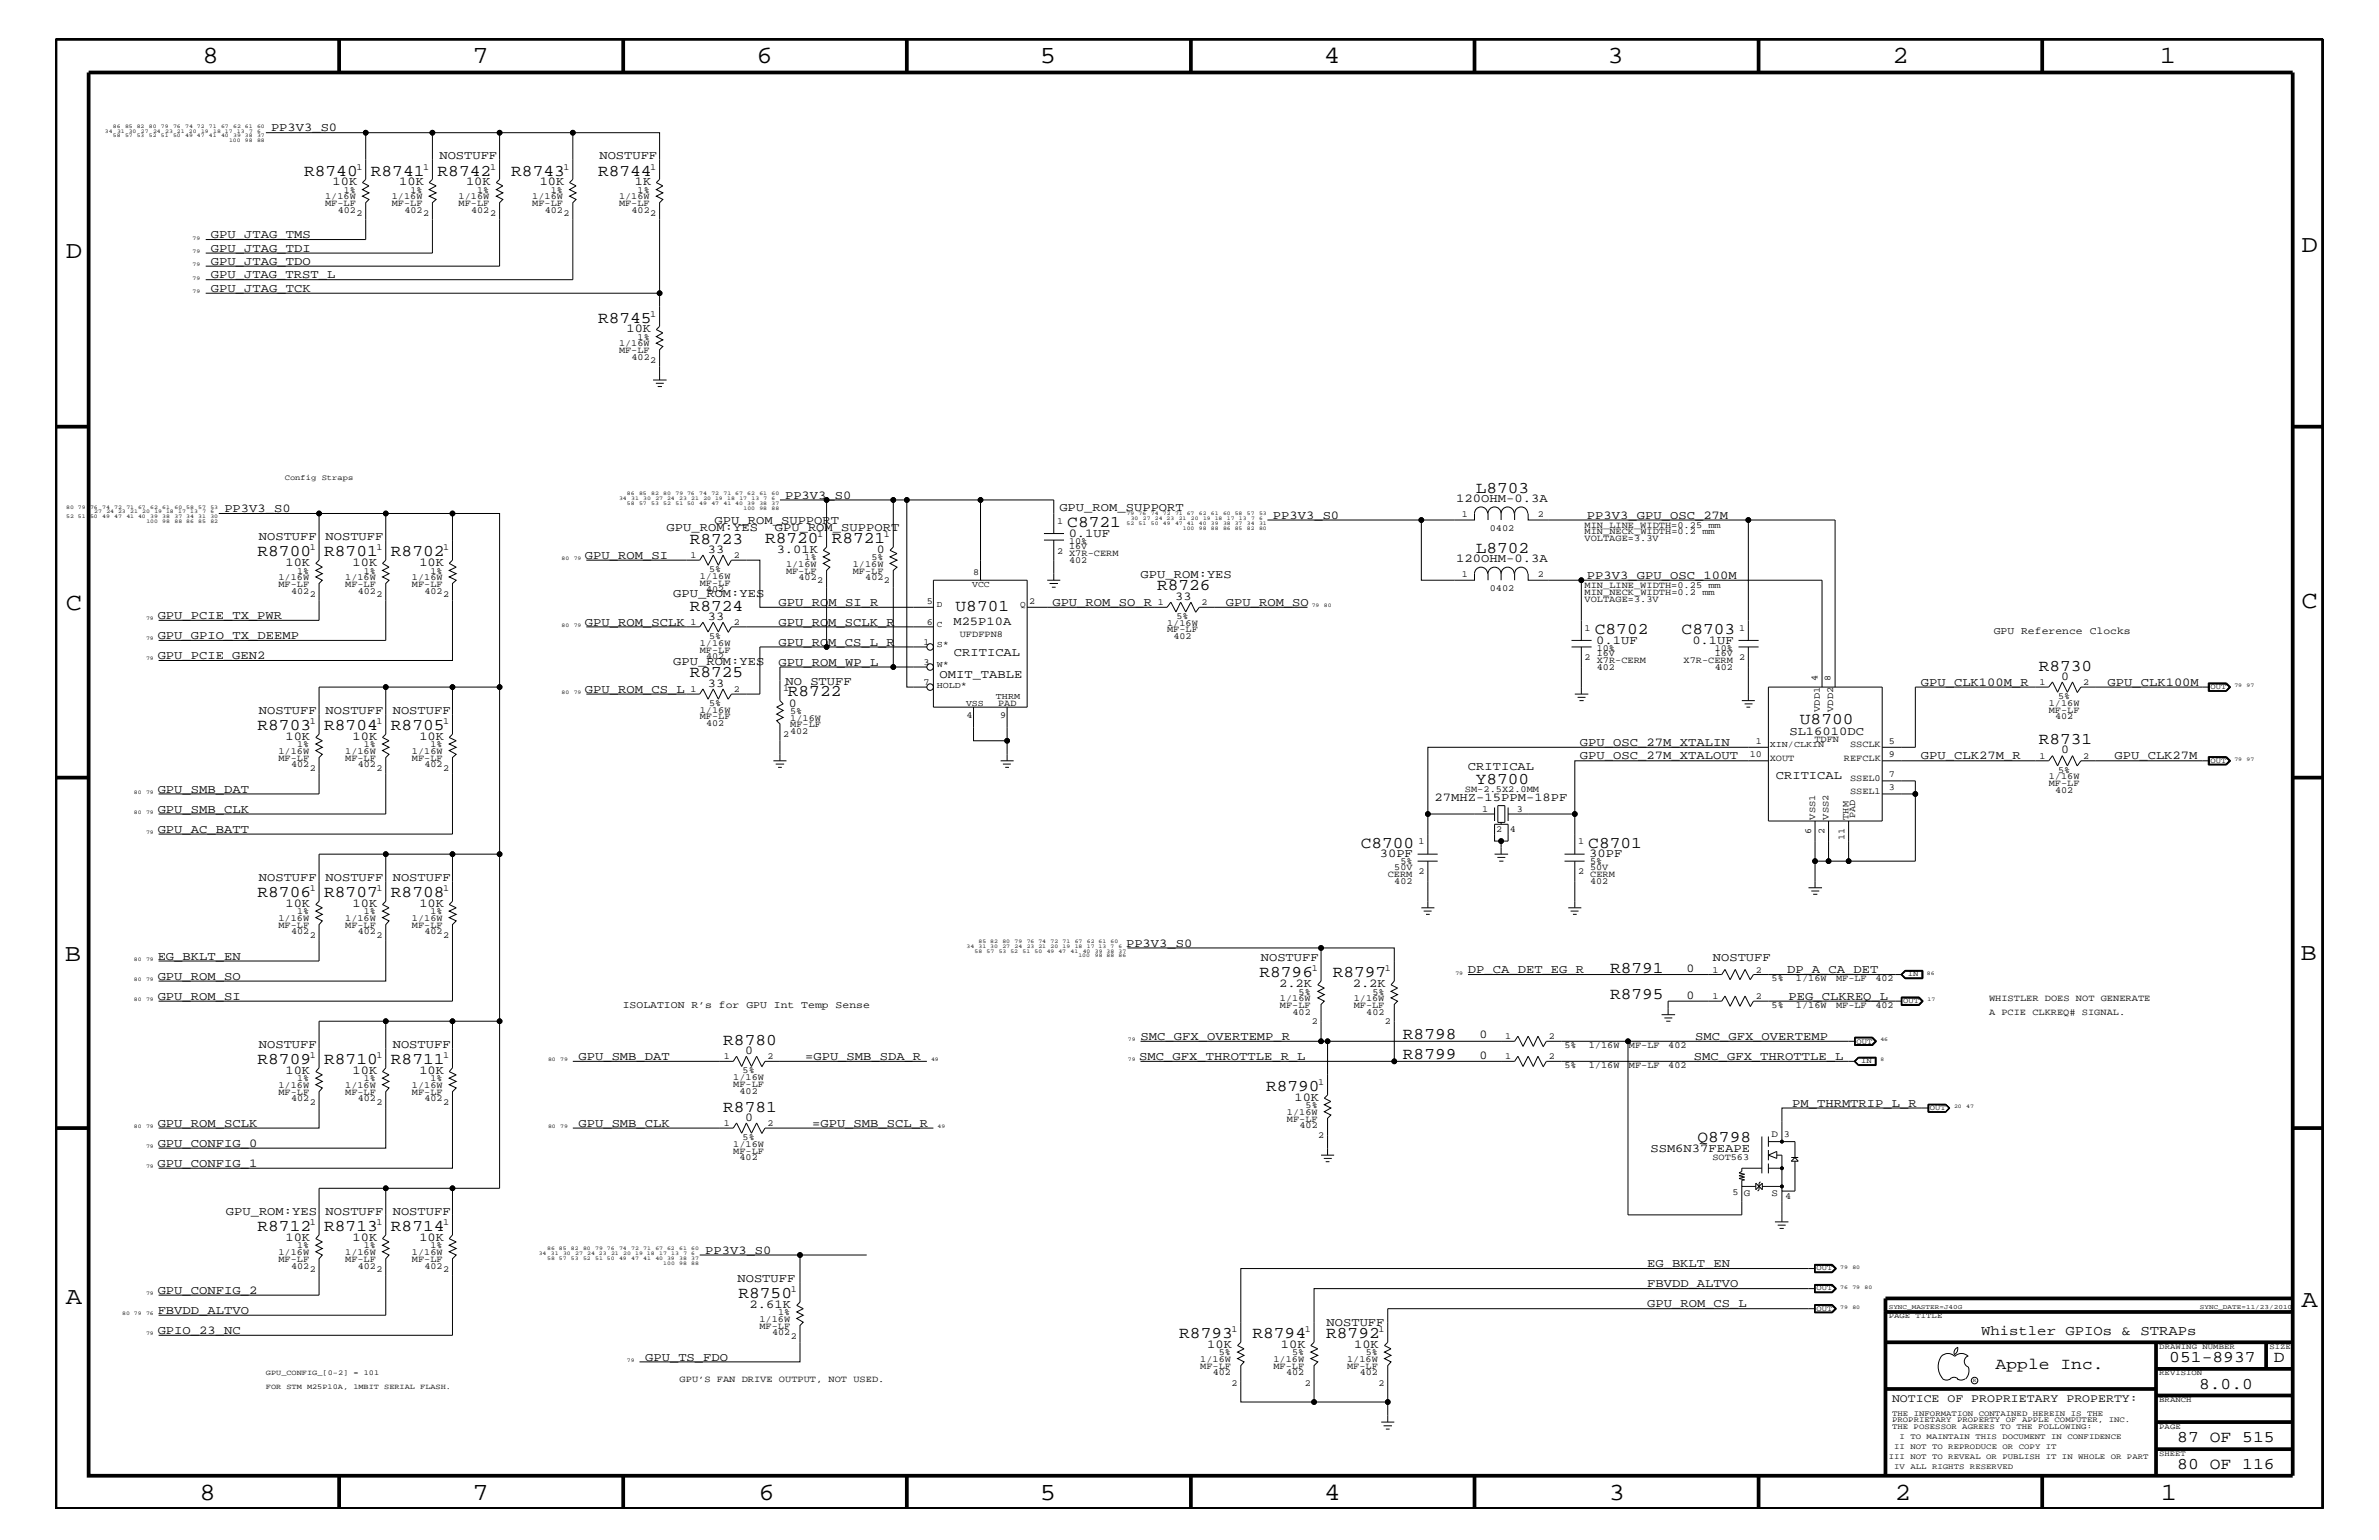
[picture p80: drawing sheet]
<svg xmlns="http://www.w3.org/2000/svg" width="432mm" height="279mm" viewBox="0 0 432 279" stroke-linecap="round" stroke-linejoin="round" font-family="sans-serif">
<defs><g id="words">
<g font-size="4.5">
<text x="36.7" y="11.5">8</text>
<text x="85.8" y="11.5">7</text>
<text x="137.3" y="11.5">6</text>
<text x="188.7" y="11.5">5</text>
<text x="240.3" y="11.5">4</text>
<text x="291.8" y="11.5">3</text>
<text x="343.5" y="11.5">2</text>
<text x="392" y="11.5">1</text>
<text x="11.9" y="46.8">D</text>
<text x="417.7" y="45.7">D</text>
<text x="11.9" y="110.6">C</text>
<text x="417.7" y="110.3">C</text>
<text x="11.8" y="174.3">B</text>
<text x="417.6" y="174.2">B</text>
<text x="11.9" y="236.7">A</text>
<text x="417.7" y="237.1">A</text>
<text x="36.2" y="272.1">8</text>
<text x="85.8" y="272.1">7</text>
<text x="137.7" y="272.1">6</text>
<text x="188.7" y="272.1">5</text>
<text x="240.4" y="272.1">4</text>
<text x="292" y="272.1">3</text>
<text x="343.9" y="272.1">2</text>
<text x="392.2" y="272.1">1</text>
</g>
<g font-size="3">
<text x="55.2" y="31.9">R8740</text>
<text x="67.3" y="31.9">R8741</text>
<text x="79.4" y="31.9">R8742</text>
<text x="92.8" y="31.9">R8743</text>
<text x="108.5" y="31.9">R8744</text>
<text x="108.5" y="58.5">R8745</text>
<text x="267.8" y="89.4">L8703</text>
<text x="193.7" y="95.6">C8721</text>
<text x="46.7" y="101">R8700</text>
<text x="58.8" y="101">R8701</text>
<text x="71" y="101">R8702</text>
<text x="125.2" y="98.7">R8723</text>
<text x="138.9" y="98.5">R8720</text>
<text x="151" y="98.5">R8721</text>
<text x="267.8" y="100.4">L8702</text>
<text x="210" y="107.1">R8726</text>
<text x="125.2" y="110.8">R8724</text>
<text x="173.4" y="110.8">U8701</text>
<text x="289.5" y="115">C8702</text>
<text x="305.2" y="115">C8703</text>
<text x="125.2" y="122.9">R8725</text>
<text x="370" y="121.7">R8730</text>
<text x="143" y="126.4">R8722</text>
<text x="326.7" y="131.3">U8700</text>
<text x="46.7" y="132.4">R8703</text>
<text x="58.8" y="132.4">R8704</text>
<text x="71" y="132.4">R8705</text>
<text x="370" y="135">R8731</text>
<text x="267.8" y="142.3">Y8700</text>
<text x="247" y="153.8">C8700</text>
<text x="288.3" y="153.8">C8701</text>
<text x="46.7" y="162.8">R8706</text>
<text x="58.8" y="162.8">R8707</text>
<text x="71" y="162.8">R8708</text>
<text x="228.6" y="177.3">R8796</text>
<text x="241.9" y="177.3">R8797</text>
<text x="292.2" y="176.5">R8791</text>
<text x="292.2" y="181.3">R8795</text>
<text x="131.3" y="189.5">R8780</text>
<text x="254.6" y="188.6">R8798</text>
<text x="46.7" y="193.1">R8709</text>
<text x="58.8" y="193.1">R8710</text>
<text x="71" y="193.1">R8711</text>
<text x="229.8" y="197.9">R8790</text>
<text x="254.6" y="192.2">R8799</text>
<text x="131.3" y="201.7">R8781</text>
<text x="308.1" y="207.1">Q8798</text>
<text x="46.7" y="223.4">R8712</text>
<text x="58.8" y="223.4">R8713</text>
<text x="71" y="223.4">R8714</text>
<text x="134" y="235.5">R8750</text>
<text x="214" y="242.8">R8793</text>
<text x="227.3" y="242.8">R8794</text>
<text x="240.7" y="242.8">R8792</text>
<text x="362.2" y="248.4">Apple Inc.</text>
<text x="393.7" y="247.1">051-8937</text>
<text x="399.2" y="252">8.0.0</text>
<text x="412.7" y="247.1">D</text>
<text x="395.2" y="261.6">87 OF 515</text>
<text x="395.2" y="266.6">80 OF 116</text>
</g>
<text font-size="2.5" x="359.6" y="242.3">Whistler GPIOs &amp; STRAPs</text>
<g font-size="2.2">
<text x="49.2" y="23.8">PP3V3_S0</text>
<text x="79.8" y="28.9">NOSTUFF</text>
<text x="108.8" y="28.9">NOSTUFF</text>
<text x="60.4" y="33.6">10K</text>
<text x="72.5" y="33.6">10K</text>
<text x="84.6" y="33.6">10K</text>
<text x="98" y="33.6">10K</text>
<text x="115.2" y="33.6">1K</text>
<text x="38.3" y="43.2">GPU_JTAG_TMS</text>
<text x="38.3" y="45.7">GPU_JTAG_TDI</text>
<text x="38.3" y="48">GPU_JTAG_TDO</text>
<text x="38.3" y="50.5">GPU_JTAG_TRST_L</text>
<text x="38.3" y="52.9">GPU_JTAG_TCK</text>
<text x="113.7" y="60.3">10K</text>
<text x="40.7" y="92.9">PP3V3_S0</text>
<text x="129.7" y="95.1">GPU_ROM_SUPPORT</text>
<text x="142.5" y="90.5">PP3V3_S0</text>
<text x="192.3" y="92.7">GPU_ROM_SUPPORT</text>
<text x="231.1" y="94.2">PP3V3_S0</text>
<text x="264.3" y="91.1">120OHM-0.3A</text>
<text x="288" y="94.2">PP3V3_GPU_OSC_27M</text>
<text x="47" y="98">NOSTUFF</text>
<text x="59.1" y="98">NOSTUFF</text>
<text x="106.2" y="101.4">GPU_ROM_SI</text>
<text x="121" y="96.3">GPU_ROM:YES</text>
<text x="128.5" y="100.4">33</text>
<text x="140.6" y="96.3">GPU_ROM_SUPPORT</text>
<text x="141" y="100.4">3.01K</text>
<text x="159.2" y="100.4">0</text>
<text x="194" y="97.4">0.1UF</text>
<text x="51.8" y="102.7">10K</text>
<text x="64" y="102.7">10K</text>
<text x="76.1" y="102.7">10K</text>
<text x="207" y="104.8">GPU_ROM:YES</text>
<text x="264.3" y="102.1">120OHM-0.3A</text>
<text x="288" y="105">PP3V3_GPU_OSC_100M</text>
<text x="28.6" y="112.3">GPU_PCIE_TX_PWR</text>
<text x="106.2" y="113.6">GPU_ROM_SCLK</text>
<text x="122.2" y="108.4">GPU_ROM:YES</text>
<text x="128.5" y="112.5">33</text>
<text x="141.3" y="109.9">GPU_ROM_SI_R</text>
<text x="141.3" y="113.6">GPU_ROM_SCLK_R</text>
<text x="173.1" y="113.4">M25P10A</text>
<text x="191" y="109.9">GPU_ROM_SO_R</text>
<text x="213.3" y="108.8">33</text>
<text x="222.5" y="109.9">GPU_ROM_SO</text>
<text x="28.6" y="115.9">GPU_GPIO_TX_DEEMP</text>
<text x="28.6" y="119.6">GPU_PCIE_GEN2</text>
<text x="141.3" y="117.2">GPU_ROM_CS_L_R</text>
<text x="173.1" y="119.1">CRITICAL</text>
<text x="289.7" y="116.8">0.1UF</text>
<text x="307.2" y="116.8">0.1UF</text>
<text x="106.2" y="125.7">GPU_ROM_CS_L</text>
<text x="122.2" y="120.6">GPU_ROM:YES</text>
<text x="128.5" y="124.6">33</text>
<text x="141.3" y="120.8">GPU_ROM_WP_L</text>
<text x="142.6" y="124.2">NO STUFF</text>
<text x="170.5" y="123">OMIT_TABLE</text>
<text x="348.7" y="124.4">GPU_CLK100M_R</text>
<text x="374.1" y="123.4">0</text>
<text x="382.5" y="124.4">GPU_CLK100M</text>
<text x="47" y="129.6">NOSTUFF</text>
<text x="59.1" y="129.6">NOSTUFF</text>
<text x="71.3" y="129.6">NOSTUFF</text>
<text x="143.2" y="128.2">0</text>
<text x="51.8" y="134.2">10K</text>
<text x="64" y="134.2">10K</text>
<text x="76.1" y="134.2">10K</text>
<text x="286.8" y="137.8">GPU_OSC_27M_XTALOUT</text>
<text x="286.8" y="135.3">GPU_OSC_27M_XTALIN</text>
<text x="324.8" y="133.4">SL16010DC</text>
<text x="348.7" y="137.8">GPU_CLK27M_R</text>
<text x="374.1" y="136.7">0</text>
<text x="383.8" y="137.8">GPU_CLK27M</text>
<text x="28.6" y="143.9">GPU_SMB_DAT</text>
<text x="266.4" y="139.7">CRITICAL</text>
<text x="322.3" y="141.4">CRITICAL</text>
<text x="28.6" y="147.5">GPU_SMB_CLK</text>
<text x="260.4" y="145.4">27MHZ-15PPM-18PF</text>
<text x="28.6" y="151.1">GPU_AC_BATT</text>
<text x="250.4" y="155.6">30PF</text>
<text x="288.5" y="155.6">30PF</text>
<text x="47" y="159.9">NOSTUFF</text>
<text x="59.1" y="159.9">NOSTUFF</text>
<text x="71.3" y="159.9">NOSTUFF</text>
<text x="51.8" y="164.5">10K</text>
<text x="64" y="164.5">10K</text>
<text x="76.1" y="164.5">10K</text>
<text x="204.4" y="171.7">PP3V3_S0</text>
<text x="28.6" y="177.7">GPU_ROM_SO</text>
<text x="28.6" y="174.2">EG_BKLT_EN</text>
<text x="228.9" y="174.4">NOSTUFF</text>
<text x="232.2" y="179.1">2.2K</text>
<text x="245.5" y="179.1">2.2K</text>
<text x="266.4" y="176.6">DP_CA_DET_EG_R</text>
<text x="306.1" y="176.3">0</text>
<text x="310.9" y="174.4">NOSTUFF</text>
<text x="324.4" y="176.6">DP_A_CA_DET</text>
<text x="28.6" y="181.4">GPU_ROM_SI</text>
<text x="306.1" y="181.2">0</text>
<text x="324.6" y="181.4">PEG_CLKREQ_L</text>
<text x="47" y="190.2">NOSTUFF</text>
<text x="71.3" y="190.2">NOSTUFF</text>
<text x="135.3" y="191.2">0</text>
<text x="207" y="188.7">SMC_GFX_OVERTEMP_R</text>
<text x="268.5" y="188.4">0</text>
<text x="307.7" y="188.7">SMC_GFX_OVERTEMP</text>
<text x="51.8" y="194.8">10K</text>
<text x="64" y="194.8">10K</text>
<text x="76.1" y="194.8">10K</text>
<text x="105" y="192.3">GPU_SMB_DAT</text>
<text x="146.1" y="192.3">=GPU_SMB_SDA_R</text>
<text x="206.8" y="192.3">SMC_GFX_THROTTLE_R_L</text>
<text x="268.5" y="192.1">0</text>
<text x="307.4" y="192.3">SMC_GFX_THROTTLE_L</text>
<text x="135.3" y="203.4">0</text>
<text x="234.9" y="199.8">10K</text>
<text x="325.3" y="200.9">PM_THRMTRIP_L_R</text>
<text x="28.6" y="204.4">GPU_ROM_SCLK</text>
<text x="28.6" y="208.1">GPU_CONFIG_0</text>
<text x="105" y="204.4">GPU_SMB_CLK</text>
<text x="147.4" y="204.4">=GPU_SMB_SCL_R</text>
<text x="299.6" y="209.1">SSM6N37FEAPE</text>
<text x="28.6" y="211.7">GPU_CONFIG_1</text>
<text x="41" y="220.4">GPU_ROM:YES</text>
<text x="59.1" y="220.4">NOSTUFF</text>
<text x="71.3" y="220.4">NOSTUFF</text>
<text x="51.8" y="225.2">10K</text>
<text x="64" y="225.2">10K</text>
<text x="76.1" y="225.2">10K</text>
<text x="128" y="227.5">PP3V3_S0</text>
<text x="133.9" y="232.6">NOSTUFF</text>
<text x="299" y="229.9">EG_BKLT_EN</text>
<text x="299" y="233.5">FBVDD_ALTVO</text>
<text x="28.6" y="238.4">FBVDD_ALTVO</text>
<text x="28.6" y="234.7">GPU_CONFIG_2</text>
<text x="136.1" y="237.3">2.61K</text>
<text x="299" y="237.2">GPU_ROM_CS_L</text>
<text x="28.6" y="242">GPIO_23_NC</text>
<text x="219.1" y="244.5">10K</text>
<text x="232.5" y="244.5">10K</text>
<text x="240.8" y="240.6">NOSTUFF</text>
<text x="245.8" y="244.5">10K</text>
<text x="117.1" y="246.9">GPU_TS_FDO</text>
</g>
<text font-size="2.1" x="343.4" y="254.4">NOTICE OF PROPRIETARY PROPERTY:</text>
<g font-size="1.9">
<text x="361.9" y="115">GPU Reference Clocks</text>
<text x="113" y="182.9">ISOLATION R’s for GPU Int Temp Sense</text>
</g>
<g font-size="1.8">
<text x="321.6" y="206.4">D</text>
<text x="316.5" y="216.9">G</text>
<text x="321.6" y="216.9">S</text>
</g>
<g font-size="1.7">
<text x="62.4" y="35">1%</text>
<text x="64.7" y="30.8">1</text>
<text x="74.5" y="35">1%</text>
<text x="76.8" y="30.8">1</text>
<text x="86.6" y="35">1%</text>
<text x="89" y="30.8">1</text>
<text x="100" y="35">1%</text>
<text x="102.3" y="30.8">1</text>
<text x="115.7" y="35">1%</text>
<text x="118" y="30.8">1</text>
<text x="59" y="36.2">1/16W</text>
<text x="59" y="37.4">MF-LF</text>
<text x="61.3" y="38.6">402</text>
<text x="64.7" y="39.2">2</text>
<text x="71.1" y="36.2">1/16W</text>
<text x="71.1" y="37.4">MF-LF</text>
<text x="73.4" y="38.6">402</text>
<text x="76.8" y="39.2">2</text>
<text x="83.2" y="36.2">1/16W</text>
<text x="83.2" y="37.4">MF-LF</text>
<text x="85.5" y="38.6">402</text>
<text x="89" y="39.2">2</text>
<text x="96.6" y="36.2">1/16W</text>
<text x="96.6" y="37.4">MF-LF</text>
<text x="98.9" y="38.6">402</text>
<text x="102.3" y="39.2">2</text>
<text x="112.4" y="36.2">1/16W</text>
<text x="112.4" y="37.4">MF-LF</text>
<text x="114.6" y="38.6">402</text>
<text x="118" y="39.2">2</text>
<text x="118" y="57.4">1</text>
<text x="112.4" y="62.9">1/16W</text>
<text x="112.4" y="64">MF-LF</text>
<text x="114.6" y="65.3">402</text>
<text x="115.7" y="61.7">1%</text>
<text x="118" y="65.9">2</text>
<text x="191.9" y="95">1</text>
<text x="265.3" y="93.8">1</text>
<text x="279.1" y="93.8">2</text>
<text x="287.6" y="95.8">MIN_LINE_WIDTH=0.25 mm</text>
<text x="56.2" y="99.9">1</text>
<text x="68.3" y="99.9">1</text>
<text x="80.4" y="99.9">1</text>
<text x="125.3" y="101.3">1</text>
<text x="133.2" y="101.3">2</text>
<text x="146" y="101.6">1%</text>
<text x="148.3" y="97.4">1</text>
<text x="158.2" y="101.6">5%</text>
<text x="160.4" y="97.4">1</text>
<text x="191.9" y="100.4">2</text>
<text x="194.1" y="99.7">16V</text>
<text x="194.1" y="101">X7R-CERM</text>
<text x="194.1" y="98.7">10%</text>
<text x="270.4" y="96.3">0402</text>
<text x="287.6" y="97">MIN_NECK_WIDTH=0.2 mm</text>
<text x="287.6" y="98.2">VOLTAGE=3.3V</text>
<text x="50.5" y="105.3">1/16W</text>
<text x="50.5" y="106.5">MF-LF</text>
<text x="52.8" y="107.7">402</text>
<text x="53.9" y="104.1">1%</text>
<text x="62.7" y="105.3">1/16W</text>
<text x="62.7" y="106.5">MF-LF</text>
<text x="64.9" y="107.7">402</text>
<text x="66" y="104.1">1%</text>
<text x="74.8" y="105.3">1/16W</text>
<text x="74.8" y="106.5">MF-LF</text>
<text x="77" y="107.7">402</text>
<text x="78.1" y="104.1">1%</text>
<text x="127" y="105">1/16W</text>
<text x="127" y="106.3">MF-LF</text>
<text x="128.1" y="107.5">402</text>
<text x="128.7" y="103.8">5%</text>
<text x="142.7" y="104.1">MF-LF</text>
<text x="142.7" y="102.9">1/16W</text>
<text x="144.9" y="105.3">402</text>
<text x="148.3" y="105.9">2</text>
<text x="154.8" y="102.9">1/16W</text>
<text x="154.8" y="104.1">MF-LF</text>
<text x="157.1" y="105.3">402</text>
<text x="160.4" y="105.9">2</text>
<text x="176.6" y="104.3">8</text>
<text x="194.1" y="102.1">402</text>
<text x="265.3" y="104.7">1</text>
<text x="270.4" y="107.2">0402</text>
<text x="279.1" y="104.7">2</text>
<text x="287.6" y="107.9">MIN_NECK_WIDTH=0.2 mm</text>
<text x="287.6" y="106.7">MIN_LINE_WIDTH=0.25 mm</text>
<text x="56.2" y="108.3">2</text>
<text x="68.3" y="108.3">2</text>
<text x="80.4" y="108.3">2</text>
<text x="125.3" y="113.4">1</text>
<text x="133.2" y="113.4">2</text>
<text x="168.2" y="113.3">6</text>
<text x="168.2" y="109.7">5</text>
<text x="186.8" y="109.7">2</text>
<text x="210.1" y="109.8">1</text>
<text x="211.8" y="113.6">1/16W</text>
<text x="213.5" y="112.3">5%</text>
<text x="218.1" y="109.8">2</text>
<text x="287.6" y="109.2">VOLTAGE=3.3V</text>
<text x="127" y="117.2">1/16W</text>
<text x="127" y="118.4">MF-LF</text>
<text x="128.1" y="119.6">402</text>
<text x="128.7" y="115.9">5%</text>
<text x="167.6" y="117">1</text>
<text x="174.2" y="115.5">UFDFPN8</text>
<text x="211.8" y="114.8">MF-LF</text>
<text x="213" y="115.9">402</text>
<text x="287.6" y="114.4">1</text>
<text x="287.6" y="119.8">2</text>
<text x="289.8" y="119.1">16V</text>
<text x="289.8" y="118.1">10%</text>
<text x="311.2" y="119.1">16V</text>
<text x="311.2" y="118.1">10%</text>
<text x="315.6" y="114.4">1</text>
<text x="315.6" y="119.8">2</text>
<text x="125.3" y="125.5">1</text>
<text x="133.2" y="125.5">2</text>
<text x="142.2" y="125.3">1</text>
<text x="167.6" y="124.2">7</text>
<text x="167.6" y="120.6">3</text>
<text x="289.8" y="120.3">X7R-CERM</text>
<text x="289.8" y="121.5">402</text>
<text x="305.6" y="120.3">X7R-CERM</text>
<text x="311.2" y="121.5">402</text>
<text x="329.9" y="123.5" transform="rotate(-90 329.9 123.5)">4</text>
<text x="332.2" y="123.5" transform="rotate(-90 332.2 123.5)">8</text>
<text x="370.2" y="124.3">1</text>
<text x="378.1" y="124.3">2</text>
<text x="56.2" y="131.3">1</text>
<text x="68.3" y="131.3">1</text>
<text x="80.4" y="131.3">1</text>
<text x="127" y="129.3">1/16W</text>
<text x="127" y="130.5">MF-LF</text>
<text x="128.1" y="131.7">402</text>
<text x="128.7" y="128">5%</text>
<text x="143.4" y="130.8">1/16W</text>
<text x="143.4" y="129.6">5%</text>
<text x="143.4" y="131.9">MF-LF</text>
<text x="175.4" y="130.3">4</text>
<text x="181.2" y="128">PAD</text>
<text x="181.5" y="130.3">9</text>
<text x="330.3" y="129.1" transform="rotate(-90 330.3 129.1)">VDD1</text>
<text x="332.7" y="129.1" transform="rotate(-90 332.7 129.1)">VDD2</text>
<text x="371.9" y="128">1/16W</text>
<text x="371.9" y="129.3">MF-LF</text>
<text x="373" y="130.5">402</text>
<text x="373.5" y="126.9">5%</text>
<text x="50.5" y="136.8">1/16W</text>
<text x="53.9" y="135.6">1%</text>
<text x="62.7" y="136.8">1/16W</text>
<text x="66" y="135.6">1%</text>
<text x="74.8" y="136.8">1/16W</text>
<text x="78.1" y="135.6">1%</text>
<text x="142.2" y="133.8">2</text>
<text x="143.4" y="133.2">402</text>
<text x="317.6" y="137.3">10</text>
<text x="318.7" y="134.9">1</text>
<text x="329.3" y="134.6">TDFN</text>
<text x="335.8" y="135.6">SSCLK</text>
<text x="342.8" y="137.3">9</text>
<text x="342.8" y="134.9">5</text>
<text x="370.2" y="137.7">1</text>
<text x="378.1" y="137.7">2</text>
<text x="50.5" y="138">MF-LF</text>
<text x="52.8" y="139.2">402</text>
<text x="56.2" y="139.8">2</text>
<text x="62.7" y="138">MF-LF</text>
<text x="64.9" y="139.2">402</text>
<text x="68.3" y="139.8">2</text>
<text x="74.8" y="138">MF-LF</text>
<text x="77" y="139.2">402</text>
<text x="80.4" y="139.8">2</text>
<text x="265.9" y="143.6">SM-2.5X2.0MM</text>
<text x="321.2" y="138">XOUT</text>
<text x="334.7" y="138">REFCLK</text>
<text x="335.8" y="141.7">SSEL0</text>
<text x="342.8" y="140.9">7</text>
<text x="342.8" y="143.4">3</text>
<text x="371.9" y="141.4">1/16W</text>
<text x="371.9" y="142.6">MF-LF</text>
<text x="373" y="143.9">402</text>
<text x="373.5" y="140.2">5%</text>
<text x="269" y="147.3">1</text>
<text x="275.3" y="147.3">3</text>
<text x="329.4" y="148.7" transform="rotate(-90 329.4 148.7)">VSS1</text>
<text x="331.9" y="148.7" transform="rotate(-90 331.9 148.7)">VSS2</text>
<text x="335.5" y="148.7" transform="rotate(-90 335.5 148.7)">THM</text>
<text x="335.8" y="144">SSEL1</text>
<text x="336.7" y="148.4" transform="rotate(-90 336.7 148.4)">PAD</text>
<text x="257.5" y="153.2">1</text>
<text x="271.6" y="151">2</text>
<text x="274" y="151">4</text>
<text x="286.4" y="153.2">1</text>
<text x="328.8" y="151.2" transform="rotate(-90 328.8 151.2)">6</text>
<text x="331.1" y="151.2" transform="rotate(-90 331.1 151.2)">2</text>
<text x="334.8" y="152.3" transform="rotate(-90 334.8 152.3)">11</text>
<text x="56.2" y="161.7">1</text>
<text x="68.3" y="161.7">1</text>
<text x="80.4" y="161.7">1</text>
<text x="251.9" y="159.1">CERM</text>
<text x="253.1" y="157.9">50V</text>
<text x="253.1" y="160.3">402</text>
<text x="254.2" y="156.8">5%</text>
<text x="257.5" y="158.6">2</text>
<text x="286.4" y="158.6">2</text>
<text x="288.6" y="156.8">5%</text>
<text x="288.6" y="159.1">CERM</text>
<text x="288.6" y="160.3">402</text>
<text x="288.6" y="157.9">50V</text>
<text x="50.5" y="167.1">1/16W</text>
<text x="53.9" y="165.9">1%</text>
<text x="62.7" y="167.1">1/16W</text>
<text x="66" y="165.9">1%</text>
<text x="74.8" y="167.1">1/16W</text>
<text x="78.1" y="165.9">1%</text>
<text x="50.5" y="168.3">MF-LF</text>
<text x="52.8" y="169.5">402</text>
<text x="56.2" y="170.1">2</text>
<text x="62.7" y="168.3">MF-LF</text>
<text x="64.9" y="169.5">402</text>
<text x="68.3" y="170.1">2</text>
<text x="74.8" y="168.3">MF-LF</text>
<text x="77" y="169.5">402</text>
<text x="80.4" y="170.1">2</text>
<text x="238.1" y="176.2">1</text>
<text x="251.4" y="176.2">1</text>
<text x="310.8" y="176.5">1</text>
<text x="318.7" y="176.5">2</text>
<text x="321.6" y="178">5%</text>
<text x="326" y="178">1/16W</text>
<text x="333.2" y="178">MF-LF</text>
<text x="340.4" y="178">402</text>
<text x="232.3" y="181.6">1/16W</text>
<text x="232.3" y="182.9">MF-LF</text>
<text x="234.6" y="184.1">402</text>
<text x="235.7" y="180.5">5%</text>
<text x="238.1" y="185.9">2</text>
<text x="245.7" y="181.6">1/16W</text>
<text x="245.7" y="182.9">MF-LF</text>
<text x="248" y="184.1">402</text>
<text x="249.1" y="180.5">5%</text>
<text x="251.4" y="185.9">2</text>
<text x="310.8" y="181.3">1</text>
<text x="318.7" y="181.3">2</text>
<text x="321.6" y="182.9">5%</text>
<text x="326" y="182.9">1/16W</text>
<text x="333.2" y="182.9">MF-LF</text>
<text x="340.4" y="182.9">402</text>
<text x="361" y="181.6">WHISTLER DOES NOT GENERATE</text>
<text x="361" y="184.1">A PCIE CLKREQ# SIGNAL.</text>
<text x="56.2" y="192">1</text>
<text x="68.3" y="192">1</text>
<text x="80.4" y="192">1</text>
<text x="273.2" y="188.6">1</text>
<text x="281.1" y="188.6">2</text>
<text x="284" y="190.2">5%</text>
<text x="288.4" y="190.2">1/16W</text>
<text x="295.7" y="190.2">MF-LF</text>
<text x="302.8" y="190.2">402</text>
<text x="50.5" y="197.4">1/16W</text>
<text x="53.9" y="196.2">1%</text>
<text x="62.7" y="197.4">1/16W</text>
<text x="66" y="196.2">1%</text>
<text x="74.8" y="197.4">1/16W</text>
<text x="78.1" y="196.2">1%</text>
<text x="131.4" y="192.2">1</text>
<text x="133.1" y="195.9">1/16W</text>
<text x="133.1" y="197.2">MF-LF</text>
<text x="134.8" y="194.8">5%</text>
<text x="139.3" y="192.2">2</text>
<text x="239.3" y="196.8">1</text>
<text x="273.2" y="192.2">1</text>
<text x="281.1" y="192.2">2</text>
<text x="284" y="193.7">5%</text>
<text x="288.4" y="193.7">1/16W</text>
<text x="295.7" y="193.7">MF-LF</text>
<text x="302.8" y="193.7">402</text>
<text x="50.5" y="198.7">MF-LF</text>
<text x="52.8" y="199.8">402</text>
<text x="56.2" y="200.4">2</text>
<text x="62.7" y="198.7">MF-LF</text>
<text x="64.9" y="199.8">402</text>
<text x="68.3" y="200.4">2</text>
<text x="74.8" y="198.7">MF-LF</text>
<text x="77" y="199.8">402</text>
<text x="80.4" y="200.4">2</text>
<text x="134.2" y="198.4">402</text>
<text x="233.6" y="202.3">1/16W</text>
<text x="233.6" y="203.5">MF-LF</text>
<text x="237" y="201">5%</text>
<text x="131.4" y="204.3">1</text>
<text x="133.1" y="208.1">1/16W</text>
<text x="133.1" y="209.3">MF-LF</text>
<text x="134.8" y="206.9">5%</text>
<text x="139.3" y="204.3">2</text>
<text x="235.9" y="204.7">402</text>
<text x="239.3" y="206.5">2</text>
<text x="323.8" y="206.3">3</text>
<text x="134.2" y="210.5">402</text>
<text x="310.8" y="210.4">SOT563</text>
<text x="314.5" y="216.9">5</text>
<text x="324" y="217.5">4</text>
<text x="50.5" y="227.7">1/16W</text>
<text x="53.9" y="226.5">1%</text>
<text x="56.2" y="222.3">1</text>
<text x="62.7" y="227.7">1/16W</text>
<text x="66" y="226.5">1%</text>
<text x="68.3" y="222.3">1</text>
<text x="74.8" y="227.7">1/16W</text>
<text x="78.1" y="226.5">1%</text>
<text x="80.4" y="222.3">1</text>
<text x="50.5" y="229">MF-LF</text>
<text x="52.8" y="230.2">402</text>
<text x="56.2" y="230.7">2</text>
<text x="62.7" y="229">MF-LF</text>
<text x="64.9" y="230.2">402</text>
<text x="68.3" y="230.7">2</text>
<text x="74.8" y="229">MF-LF</text>
<text x="77" y="230.2">402</text>
<text x="80.4" y="230.7">2</text>
<text x="137.8" y="239.9">1/16W</text>
<text x="141.2" y="238.6">1%</text>
<text x="143.5" y="234.4">1</text>
<text x="137.8" y="241.1">MF-LF</text>
<text x="140.1" y="242.3">402</text>
<text x="143.5" y="242.9">2</text>
<text x="221.2" y="245.9">5%</text>
<text x="223.5" y="241.7">1</text>
<text x="234.5" y="245.9">5%</text>
<text x="236.8" y="241.7">1</text>
<text x="247.9" y="245.9">5%</text>
<text x="250.2" y="241.7">1</text>
<text x="123.4" y="250.7">GPU’S FAN DRIVE OUTPUT, NOT USED.</text>
<text x="217.8" y="247.1">1/16W</text>
<text x="217.8" y="248.4">MF-LF</text>
<text x="220.1" y="249.5">402</text>
<text x="223.5" y="251.4">2</text>
<text x="231.1" y="247.1">1/16W</text>
<text x="231.1" y="248.4">MF-LF</text>
<text x="233.4" y="249.5">402</text>
<text x="236.8" y="251.4">2</text>
<text x="244.5" y="247.1">1/16W</text>
<text x="244.5" y="248.4">MF-LF</text>
<text x="246.8" y="249.5">402</text>
<text x="250.2" y="251.4">2</text>
</g>
<g font-size="1.6">
<text x="176.4" y="106.5">VCC</text>
<text x="170" y="110.2">D</text>
<text x="170" y="113.8">C</text>
<text x="185.2" y="110.2">Q</text>
<text x="170" y="117.5">S*</text>
<text x="170" y="121.1">W*</text>
<text x="170" y="124.7">HOLD*</text>
<text x="175.3" y="128.1">VSS</text>
<text x="180.8" y="126.8">THRM</text>
<text x="321.2" y="135.6">XIN/CLKIN</text>
</g>
<g font-size="1.4">
<text x="51.7" y="87.1">Config Straps</text>
<text x="401.2" y="125.1">OUT</text>
<text x="401.2" y="138.4">OUT</text>
<text x="346.3" y="177.2">IN</text>
<text x="345.4" y="182.1">OUT</text>
<text x="337" y="189.3">OUT</text>
<text x="337.8" y="192.9">IN</text>
<text x="350.3" y="201.5">OUT</text>
<text x="329.7" y="230.5">OUT</text>
<text x="329.7" y="234.1">OUT</text>
<text x="329.7" y="237.8">OUT</text>
<text x="342.8" y="239.2">PAGE TITLE</text>
<text x="391.9" y="244.7">DRAWING NUMBER</text>
<text x="411.9" y="244.7">SIZE</text>
<text x="48.3" y="252">FOR STM M25P10A, 1MBIT SERIAL FLASH.</text>
<text x="48.3" y="249.5">GPU_CONFIG_[0-2] = 101</text>
<text x="391.9" y="249.5">REVISION</text>
<text x="343.4" y="256.8">THE INFORMATION CONTAINED HEREIN IS THE</text>
<text x="391.9" y="254.4">BRANCH</text>
<text x="343.4" y="259.3">THE POSESSOR AGREES TO THE FOLLOWING:</text>
<text x="343.4" y="258">PROPRIETARY PROPERTY OF APPLE COMPUTER, INC.</text>
<text x="343.8" y="262.9">II NOT TO REPRODUCE OR COPY IT</text>
<text x="344.8" y="261.1">I TO MAINTAIN THIS DOCUMENT IN CONFIDENCE</text>
<text x="391.9" y="259.3">PAGE</text>
<text x="342.8" y="264.7">III NOT TO REVEAL OR PUBLISH IT IN WHOLE OR PART</text>
<text x="343.8" y="266.6">IV ALL RIGHTS RESERVED</text>
<text x="391.9" y="264.1">SHEET</text>
</g>
<g font-size="1.2">
<text x="342.8" y="237.4">SYNC_MASTER=J40G</text>
<text x="399.3" y="237.4">SYNC_DATE=11/23/2010</text>
</g>
<g font-size="1">
<text x="20.5" y="23.2">86</text>
<text x="22.7" y="23.2">85 82</text>
<text x="27" y="23.2">80</text>
<text x="29.2" y="23.2">79</text>
<text x="31.4" y="23.2">76</text>
<text x="33.6" y="23.2">74 72</text>
<text x="37.9" y="23.2">71</text>
<text x="40.1" y="23.2">67</text>
<text x="42.3" y="23.2">62 61</text>
<text x="46.7" y="23.2">60</text>
<text x="19.1" y="24.1">34</text>
<text x="20.5" y="24.9">58</text>
<text x="21.3" y="24.1">31 30</text>
<text x="22.7" y="24.9">57 53</text>
<text x="25.6" y="24.1">27</text>
<text x="27" y="24.9">52</text>
<text x="27.8" y="24.1">24</text>
<text x="29.2" y="24.9">51</text>
<text x="30" y="24.1">23 21</text>
<text x="31.4" y="24.9">50</text>
<text x="33.6" y="24.9">49 47</text>
<text x="34.3" y="24.1">20</text>
<text x="36.5" y="24.1">19</text>
<text x="37.9" y="24.9">41</text>
<text x="38.7" y="24.1">18 17</text>
<text x="40.1" y="24.9">40</text>
<text x="41.6" y="25.9">100</text>
<text x="42.3" y="24.9">39 38</text>
<text x="43" y="24.1">13</text>
<text x="44.5" y="25.9">98</text>
<text x="45.2" y="24.1">7</text>
<text x="46.7" y="24.9">37</text>
<text x="46.7" y="24.1">6</text>
<text x="46.7" y="25.9">88</text>
<text x="35" y="45.9">79</text>
<text x="35" y="43.5">79</text>
<text x="35" y="53.2">79</text>
<text x="35" y="48.3">79</text>
<text x="35" y="50.7">79</text>
<text x="113.8" y="89.9">86</text>
<text x="116" y="89.9">85</text>
<text x="118.2" y="89.9">82</text>
<text x="120.4" y="89.9">80</text>
<text x="122.6" y="89.9">79 76</text>
<text x="126.9" y="89.9">74</text>
<text x="129.1" y="89.9">72</text>
<text x="131.3" y="89.9">71 67</text>
<text x="135.6" y="89.9">62</text>
<text x="137.8" y="89.9">61</text>
<text x="140" y="89.9">60</text>
<text x="12" y="94">52 51</text>
<text x="12" y="92.3">80 79</text>
<text x="16.3" y="94">50</text>
<text x="16.3" y="92.3">76</text>
<text x="17.1" y="93.2">27</text>
<text x="18.5" y="94">49</text>
<text x="18.5" y="92.3">74</text>
<text x="19.3" y="93.2">24 23</text>
<text x="20.7" y="94">47</text>
<text x="20.7" y="92.3">72</text>
<text x="22.9" y="94">41 40</text>
<text x="22.9" y="92.3">71 67</text>
<text x="23.6" y="93.2">21</text>
<text x="25.8" y="93.2">20</text>
<text x="26.6" y="94.9">100</text>
<text x="27.3" y="94">39</text>
<text x="27.3" y="92.3">62</text>
<text x="28" y="93.2">19 18</text>
<text x="29.5" y="94">38</text>
<text x="29.5" y="92.3">61</text>
<text x="29.5" y="94.9">98</text>
<text x="31.7" y="94">37 34</text>
<text x="31.7" y="92.3">60 58</text>
<text x="31.7" y="94.9">88 86</text>
<text x="32.3" y="93.2">17</text>
<text x="34.5" y="93.2">13</text>
<text x="36" y="94">31</text>
<text x="36" y="92.3">57</text>
<text x="36" y="94.9">85</text>
<text x="36.7" y="93.2">7</text>
<text x="38.2" y="94">30</text>
<text x="38.2" y="92.3">53</text>
<text x="38.2" y="94.9">82</text>
<text x="38.2" y="93.2">6</text>
<text x="112.4" y="90.7">34</text>
<text x="113.8" y="91.6">58</text>
<text x="114.6" y="90.7">31</text>
<text x="116" y="91.6">57</text>
<text x="116.8" y="90.7">30</text>
<text x="118.2" y="91.6">53</text>
<text x="119" y="90.7">27 24</text>
<text x="120.4" y="91.6">52</text>
<text x="122.6" y="91.6">51 50</text>
<text x="123.3" y="90.7">23</text>
<text x="125.5" y="90.7">21</text>
<text x="126.9" y="91.6">49</text>
<text x="127.7" y="90.7">20 19</text>
<text x="129.1" y="91.6">47</text>
<text x="131.3" y="91.6">41 40</text>
<text x="132" y="90.7">18</text>
<text x="134.2" y="90.7">17</text>
<text x="135" y="92.5">100</text>
<text x="135.6" y="91.6">39</text>
<text x="136.4" y="90.7">13</text>
<text x="137.8" y="91.6">38</text>
<text x="137.8" y="92.5">98</text>
<text x="138.6" y="90.7">7</text>
<text x="140" y="91.6">37</text>
<text x="140" y="90.7">6</text>
<text x="140" y="92.5">88</text>
<text x="204.5" y="95.3">52</text>
<text x="204.5" y="93.5">79</text>
<text x="205.2" y="94.3">30</text>
<text x="206.7" y="95.3">51</text>
<text x="206.7" y="93.5">76</text>
<text x="207.4" y="94.3">27</text>
<text x="208.9" y="95.3">50</text>
<text x="208.9" y="93.5">74</text>
<text x="209.6" y="94.3">24 23</text>
<text x="211.1" y="95.3">49</text>
<text x="211.1" y="93.5">72</text>
<text x="213.3" y="95.3">47 41</text>
<text x="213.3" y="93.5">71 67</text>
<text x="214" y="94.3">21</text>
<text x="216.2" y="94.3">20</text>
<text x="217.6" y="95.3">40</text>
<text x="217.6" y="93.5">62</text>
<text x="218.4" y="94.3">19 18</text>
<text x="219.8" y="95.3">39</text>
<text x="219.8" y="93.5">61</text>
<text x="222" y="95.3">38 37</text>
<text x="222" y="93.5">60 58</text>
<text x="222.7" y="94.3">17</text>
<text x="224.9" y="94.3">13</text>
<text x="226.3" y="95.3">34</text>
<text x="226.3" y="93.5">57</text>
<text x="227.1" y="94.3">7</text>
<text x="228.5" y="94.3">6</text>
<text x="228.5" y="95.3">31</text>
<text x="228.5" y="93.5">53</text>
<text x="101.9" y="101.6">80</text>
<text x="104.1" y="101.6">79</text>
<text x="214.7" y="96.1">100</text>
<text x="217.6" y="96.1">98</text>
<text x="219.8" y="96.1">88</text>
<text x="222" y="96.1">86 85</text>
<text x="226.3" y="96.1">82</text>
<text x="228.5" y="96.1">80</text>
<text x="26.5" y="112.6">79</text>
<text x="101.9" y="113.7">80</text>
<text x="104.1" y="113.7">79</text>
<text x="238.1" y="110.2">79</text>
<text x="240.3" y="110.2">80</text>
<text x="26.5" y="116.2">79</text>
<text x="26.5" y="119.8">79</text>
<text x="101.9" y="125.9">80</text>
<text x="104.1" y="125.9">79</text>
<text x="405.6" y="124.7">79</text>
<text x="407.8" y="124.7">97</text>
<text x="405.6" y="138">79</text>
<text x="407.8" y="138">97</text>
<text x="24.3" y="144">80</text>
<text x="24.3" y="147.7">80</text>
<text x="26.5" y="144">79</text>
<text x="26.5" y="147.7">79</text>
<text x="26.5" y="151.3">79</text>
<text x="175.4" y="172">34</text>
<text x="176.9" y="172.8">58</text>
<text x="177.6" y="171.1">85 82</text>
<text x="177.6" y="172">31 30</text>
<text x="179.1" y="172.8">57</text>
<text x="181.3" y="172.8">53 52</text>
<text x="181.9" y="172">27</text>
<text x="181.9" y="171.1">80</text>
<text x="184.2" y="171.1">79</text>
<text x="184.2" y="172">24</text>
<text x="185.6" y="172.8">51</text>
<text x="186.4" y="172">23 21</text>
<text x="186.4" y="171.1">76 74</text>
<text x="187.8" y="172.8">50</text>
<text x="190" y="172.8">49 47</text>
<text x="190.7" y="171.1">72</text>
<text x="190.7" y="172">20</text>
<text x="192.9" y="172">19</text>
<text x="192.9" y="171.1">71</text>
<text x="194.3" y="172.8">41</text>
<text x="195.1" y="171.1">67</text>
<text x="195.1" y="172">18</text>
<text x="195.7" y="173.7">100</text>
<text x="196.5" y="172.8">40</text>
<text x="197.3" y="172">17 13</text>
<text x="197.3" y="171.1">62 61</text>
<text x="198.7" y="172.8">39 38</text>
<text x="198.7" y="173.7">98 88</text>
<text x="201.6" y="172">7</text>
<text x="201.6" y="171.1">60</text>
<text x="203" y="172.8">37</text>
<text x="203" y="172">6</text>
<text x="203" y="173.7">86</text>
<text x="24.3" y="178">80</text>
<text x="24.3" y="174.4">80</text>
<text x="26.5" y="178">79</text>
<text x="26.5" y="174.4">79</text>
<text x="264.2" y="176.8">79</text>
<text x="349.8" y="176.8">86</text>
<text x="24.3" y="181.6">80</text>
<text x="26.5" y="181.6">79</text>
<text x="349.8" y="181.6">17</text>
<text x="204.7" y="188.9">79</text>
<text x="341.3" y="188.9">46</text>
<text x="99.5" y="192.6">80</text>
<text x="101.7" y="192.6">79</text>
<text x="169" y="192.6">49</text>
<text x="204.7" y="192.6">79</text>
<text x="341.3" y="192.6">8</text>
<text x="354.7" y="201">20</text>
<text x="356.9" y="201">47</text>
<text x="24.3" y="204.7">80</text>
<text x="26.5" y="204.7">79</text>
<text x="26.5" y="208.3">79</text>
<text x="99.5" y="204.7">80</text>
<text x="101.7" y="204.7">79</text>
<text x="170.2" y="204.7">49</text>
<text x="26.5" y="211.9">79</text>
<text x="97.8" y="227.7">34</text>
<text x="99.3" y="226.9">86 85</text>
<text x="100" y="227.7">31</text>
<text x="102.2" y="227.7">30</text>
<text x="103.6" y="226.9">82</text>
<text x="104.4" y="227.7">27</text>
<text x="105.8" y="226.9">80</text>
<text x="106.6" y="227.7">24 23</text>
<text x="108" y="226.9">79 76</text>
<text x="110.9" y="227.7">21</text>
<text x="112.4" y="226.9">74</text>
<text x="113.1" y="227.7">20</text>
<text x="114.6" y="226.9">72</text>
<text x="115.3" y="227.7">19 18</text>
<text x="116.8" y="226.9">71</text>
<text x="119" y="226.9">67 62</text>
<text x="119.6" y="227.7">17</text>
<text x="121.8" y="227.7">13</text>
<text x="123.3" y="226.9">61</text>
<text x="124" y="227.7">7</text>
<text x="125.5" y="226.9">60</text>
<text x="125.5" y="227.7">6</text>
<text x="99.3" y="228.6">58 57</text>
<text x="103.6" y="228.6">53</text>
<text x="105.8" y="228.6">52</text>
<text x="108" y="228.6">51 50</text>
<text x="112.4" y="228.6">49</text>
<text x="114.6" y="228.6">47</text>
<text x="116.8" y="228.6">41</text>
<text x="119" y="228.6">40 39</text>
<text x="120.4" y="229.5">100</text>
<text x="123.3" y="228.6">38</text>
<text x="123.3" y="229.5">98</text>
<text x="125.5" y="228.6">37</text>
<text x="125.5" y="229.5">88</text>
<text x="334" y="230.2">79</text>
<text x="334" y="233.8">76</text>
<text x="336.2" y="230.2">80</text>
<text x="336.2" y="233.8">79</text>
<text x="338.4" y="233.8">80</text>
<text x="22.2" y="238.6">80 79</text>
<text x="26.5" y="238.6">76</text>
<text x="26.5" y="235">79</text>
<text x="334" y="237.4">79</text>
<text x="336.2" y="237.4">80</text>
<text x="26.5" y="242.3">79</text>
<text x="113.8" y="247.1">79</text>
<text x="358.1" y="250.7">R</text>
</g>
</g></defs>
<g fill="none" stroke="#000" stroke-width=".18">
<path d="M48.3 24.1h42.4M66.4 24.1v8.4l-.6 .6 1.2 .6-1.2 .7 1.2 .6-1.2 .6 1.2 .6-.6 .6v6.7h-29.1M78.5 24.1v8.4l-.6 .6 1.3 .6-1.3 .7 1.3 .6-1.3 .6 1.3 .6-.7 .6v9.1h-41.2M90.7 24.1v8.4l-.6 .6 1.2 .6-1.2 .7 1.2 .6-1.2 .6 1.2 .6-.6 .6v11.5h-53.4M90.7 24.1h29v8.4l-.6 .6 1.2 .6-1.2 .7 1.2 .6-1.2 .6 1.2 .6-.6 .6v22.4l-.6 .6 1.2 .6-1.2 .7 1.2 .6-1.2 .6 1.2 .6-.6 .5v5.5M104 24.1v8.4l-.6 .6 1.2 .6-1.2 .7 1.2 .6-1.2 .6 1.2 .6-.6 .6v13.9h-66.7M37.3 53.2h82.4M118.5 68.9h2.5M119 69.5h1.5M119.4 70.1h.7M39.7 93.2h18.2v8.4l-.6 .6 1.2 .7-1.2 .6 1.2 .6-1.2 .6 1.2 .6-.6 .6v6.7h-29.1M57.9 93.2h12.1"/>
<path d="M70 93.2h12.1v8.4l-.6 .6 1.3 .7-1.3 .6 1.3 .6-1.3 .6 1.3 .6-.7 .6v13.9h-53.3M70 93.2v8.4l-.6 .6 1.2 .7-1.2 .6 1.2 .6-1.2 .6 1.2 .6-.6 .6v10.3h-41.2M82.1 93.2h8.6v31.5M141.6 90.7h8.4M162.1 90.7h-12.1v8.6l-.6 .6 1.2 .5-1.2 .6 1.2 .6-1.2 .6 1.2 .7-.6 .6v13.9h18.2M164.6 90.7h-2.5v8.6l-.6 .6 1.3 .5-1.3 .6 1.3 .6-1.3 .6 1.3 .7-.7 .6v17.5h-20.5v6.1l.6 .6-1.2 .6 1.2 .6-1.2 .7 1.2 .6-1.2 .6 .6 .5v6.7M178 90.7h-13.4v34h3.6M189.5 98h3.6M189.5 96.8h3.6M191.3 96.8v-6.1h-13.3v14.6M191.3 98v7.3M230 94.3h28"/>
<path d="M270 93.2a1.19 1.19 0 0 0-1.2-1.2 1.19 1.19 0 0 0-1.2 1.2v1.1h-9.6v11h9.6v-1.2a1.19 1.19 0 0 1 1.2-1.2 1.19 1.19 0 0 1 1.2 1.2M272.5 93.2a1.19 1.19 0 0 1 1.1-1.2 1.19 1.19 0 0 1 1.2 1.2M272.5 93.2a1.19 1.19 0 0 0-1.2-1.2 1.19 1.19 0 0 0-1.2 1.2v1.1M272.5 93.2v1.1M277.3 93.2a1.19 1.19 0 0 0-1.2-1.2 1.19 1.19 0 0 0-1.2 1.2v1.1M277.4 93.2v1.1h39.9M106.4 113.7h20.6l.6-.8 .9 1.8 1-1.8 .9 1.8 .8-1.8 1 1.8M106.4 101.6h20.6l.6-.9 .9 1.9 1-1.9 .9 1.9 .8-1.9 1 1.9M132.2 102.6l.6-1h5.1v8.6h31.5M150 117.4h-12.1v8.5h-5.1l-.6 1-1-1.9-.8 1.9-.9-1.9-1 1.9-.9-1.9-.6 .9h-20.6M169.4 105.3h17v23h-17zM169.4 113.7h-36.6l-.6 1.1"/>
<path d="M186.4 110.2h25.4l.7-1 .9 1.8 .9-1.8 .9 1.8 1-1.8 .8 1.8M190.1 105.3h2.3M190.5 105.9h1.5M190.9 106.5h.7M237.3 110.2h-19.6l-.7 .9M272.5 104.1a1.19 1.19 0 0 1 1.1-1.2 1.19 1.19 0 0 1 1.2 1.2M272.5 104.1a1.19 1.19 0 0 0-1.2-1.2 1.19 1.19 0 0 0-1.2 1.2v1.2M272.5 104.1v1.2M277.3 104.1a1.19 1.19 0 0 0-1.2-1.2 1.19 1.19 0 0 0-1.2 1.2v1.2M277.4 104.1v1.2h9.6M285.2 117.4h3.7M285.2 116.2h3.7"/>
<path d="M287 116.2v-10.9h43.7v19.4M287 117.4v8.5M315.6 117.4h3.6M315.6 116.2h3.6M317.3 116.2v-21.9h15.8v30.4M317.3 117.4v9.7M70 124.7v8.5l-.6 .6 1.2 .6-1.2 .6 1.2 .6-1.2 .6 1.2 .6-.6 .6v10.3h-41.2M82.1 124.7v8.5l-.6 .6 1.3 .6-1.3 .6 1.3 .6-1.3 .6 1.3 .6-.7 .6v13.9h-53.3M90.7 124.7h-32.8v8.5l-.6 .6 1.2 .6-1.2 .6 1.2 .6-1.2 .6 1.2 .6-.6 .6v6.6h-29.1M90.7 124.7v90.9h-32.8v8.5l-.6 .6 1.2 .6-1.2 .6 1.2 .6-1.2 .6 1.2 .6-.6 .7v6.6h-29.1M140.4 138h2.3M140.8 138.6h1.5"/>
<path d="M141.2 139.2h.7M162.1 121h6.1M176.7 128.3v6.1h6.1v-6.1M181.6 138h2.4M182 138.6h1.5M182.5 139.2h.6M182.8 134.4v3.6M285.8 125.9h2.5M286.3 126.5h1.5M286.7 127.1h.7M316.1 127.1h2.4M316.7 127.7h1.4"/>
<path d="M317 128.3h.7M321 135.6h-61.8v12.1h12.1M321 138h-35.2v9.7h-12.1M321 124.7h20.6v24.3h-20.6zM341.6 138h30.3l.6-.9 1 1.9 .8-1.9 .9 1.9 1-1.9 .8 1.9 .7-1h23.3M377 125.6l-.8-1.9-1 1.9-.9-1.9-.8 1.9-1-1.9-.6 1h-24.3v10.9h-6M400.8 123.9h3.3l.8 .8-.8 .7h-3.3zM400.8 137.3h3.3l.8 .7-.8 .8h-3.3zM400.9 125.4v-1.4h3.1l.8 .7-.8 .7M401 124.7h-23.3l-.7 1M401 137.4v1.3M401 137.4h3l.6 .6-.6 .6h-3"/>
<path d="M404 124.1l.7 .6-.7 .6M404 124.1h-3v1.2h3M404 137.4h-3.1v1.3h3.1M404 124.1l.6 .6-.6 .6M404 137.4l.8 .6-.8 .7M404 137.4l.7 .6-.7 .7M70 155v8.5l-.6 .6 1.2 .6-1.2 .6 1.2 .6-1.2 .6 1.2 .6-.6 .7v10.2h-41.2M82.1 155v8.5l-.6 .6 1.3 .6-1.3 .6 1.3 .6-1.3 .6 1.3 .6-.7 .7v13.8h-53.3M90.7 155h-32.8v8.5l-.6 .6 1.2 .6-1.2 .6 1.2 .6-1.2 .6 1.2 .6-.6 .7v6.6h-29.1M257.3 156.2h3.6M257.3 155h3.6M259.2 147.7v7.3"/>
<path d="M259.2 156.2v8.5M271.3 146.5v2.5M271.3 155h2.4M271.8 155.6h1.4M271.9 146.2h1.2v3h-1.2zM272.1 156.2h.8M272.5 152.6h1.2v-3.1h-2.4v3.1h1.2v2.4M272.5 149.2v.3M273.7 146.5v2.5M284 156.2h3.6M284 155h3.6M285.8 147.7v7.3"/>
<path d="M285.8 156.2v8.5M329.4 149v12.1M329.4 156.2h2.5M331.9 149v7.2h3.6M341.6 141.7h6v2.3h-6M347.6 144v12.2h-12.1v-7.2M204.6 172h35.2v6l-.6 .7 1.2 .6-1.2 .6 1.2 .6-1.2 .5 1.2 .6-.6 .6v6.7h1.2M239.8 172h13.3v6l-.6 .7 1.2 .6-1.2 .6 1.2 .6-1.2 .5 1.2 .6-.6 .6v10.4h-46.1M258 164.7h2.4M258.4 165.3h1.4M258.8 165.9h.7M266.4 176.8h46.1l.6-.9 .9 1.8 1-1.8 .8 1.8 .9-1.8 1 1.8 .6-.9h26.9"/>
<path d="M284.6 164.7h2.4M285.1 165.3h1.4M285.5 165.9h.7M328.3 161.1h2.4M328.8 161.7h1.4M329.1 162.2h.8M345.2 176.8l.7-.6h2.9v1.2h-2.9zM345.2 176.8l.6 .7M345.8 176.1h3.2v1.5h-3.2l-.8-.8zM345.8 176.1l-.7 .7 .7 .7M345.8 177.5h3.2M345.8 176.1h3.2"/>
<path d="M345.8 176.1l-.6 .7M348.9 176.1v1.4M70 185.3v8.4l-.6 .7 1.2 .6-1.2 .6 1.2 .6-1.2 .6 1.2 .6-.6 .7v10.2h-41.2M82.1 185.3v8.4l-.6 .7 1.3 .6-1.3 .6 1.3 .6-1.3 .6 1.3 .6-.7 .7v13.8h-53.3M90.7 185.3h-32.8v8.4l-.6 .7 1.2 .6-1.2 .6 1.2 .6-1.2 .6 1.2 .6-.6 .7v6.6h-29.1M104 192.6h29.1l.6-1 .9 1.9 .9-1.9 .9 1.9 .9-1.9 1 1.9M168.2 192.6h-29.3l-.6 1M207 188.9h32.8M253.1 192.6h21.8l.6-1 .9 1.9 1-1.9 .9 1.9 .8-1.9 1 1.9M280.1 189.9l-1-1.9-.8 1.9-.9-1.9-1 1.9-.9-1.9-.6 .9h-33.9v9.8l-.6 .5 1.2 .6-1.2 .6 1.2 .6-1.2 .7 1.2 .6-.6 .6v6.7M295.5 188.9v31.5h20.6v-6.2l.6-.1-1.1-.3 1.1-.2-1.1-.3 1.1-.3-1.1-.2 .5-.3v-.6h3.7M301.6 184.1h2.4"/>
<path d="M302.1 184.7h1.4M302.4 185.3h.8M317.7 182.6l-1-1.9-.9 1.9-.8-1.9-1 1.9-.9-1.9-.6 .9h-9.7v2.5M336.6 188.2h3.3l.7 .7-.7 .8h-3.3zM336.6 188.2h3.3l.6 .7-.6 .8M336.7 192.6l.6-.6h3.1v1.2h-3.1zM336.7 188.9h-56l-.6 1M336.7 192.6h-56l-.6 1M336.7 188.2v1.4h3.1l.6-.7-.6-.7M336.7 188.3h3.1l.6 .6-.6 .6h-3.1M337.3 191.8h3.2v1.5h-3.2l-.7-.7zM337.3 191.9h3.1v1.3h-3.1l-.7-.6z"/>
<path d="M345.1 180.9h3.2l.8 .7-.8 .8h-3.2zM345.1 181h3.2l.7 .6-.7 .8M345.2 181h3.1l.6 .6-.6 .7h-3.1zM345.2 181.6h-26.9l-.6 1.1M348.2 181l.6 .6-.6 .6h-3M70 215.6v8.5l-.6 .6 1.2 .6-1.2 .6 1.2 .6-1.2 .6 1.2 .6-.6 .7v10.2h-41.2M82.1 215.6v8.5l-.6 .6 1.3 .6-1.3 .6 1.3 .6-1.3 .6 1.3 .6-.7 .7v13.9h-53.3M104 204.7h29.1l.6-1 .9 1.9 .9-1.9 .9 1.9 .9-1.9 1 1.9M169.4 204.7h-30.5l-.6 1M239.8 209.6h2.3M240.3 210.2h1.4M240.6 210.8h.7"/>
<path d="M316.2 215.2l-.1 .1h2.6M318.7 214.7v1.1l1.2-1.1v1.1zM319.5 214.4l-.2 .3v1.1l-.3 .3M319.8 206.2v6.7M319.9 215.3h3.5M321 206.2v1.9M321 208.6v1.9M321 211.1v1.8M321 207.1h4.8v2.9M321 211.9h2.4M321 209.6l1.5-.7v1.3zM322.5 209.6h.9v12.1"/>
<path d="M325.1 210.7l.7-.7 .6 .7zM325.1 210h1.3M325.8 210.7v5.4h-2.4l.1-.1M350 200.3v1.5M350 201.7h3.1M350 200.4h3.1M350.1 201h-26.7v6.1M350.1 200.4v1.3M353.1 200.4l.6 .6-.6 .7M353.1 200.3l.8 .7-.8 .8M353.1 200.3h-3.2v1.5h3.2M353.1 200.3l.7 .7"/>
<path d="M353.1 200.4l.7 .6M353.8 201l-.7 .7M353.8 201l-.7 .8M127 227.7h30.3M145.2 227.7v8.5l-.6 .6 1.2 .6-1.2 .6 1.2 .6-1.2 .6 1.2 .7-.6 .6v6.6h-29.1M322.2 221.7h2.4M322.7 222.3h1.4M323 222.9h.8M329.4 229.4h3.2l.7 .8-.7 .7h-3.2zM329.4 233h3.2l.7 .8-.7 .8h-3.2zM329.4 236.7h3.2l.7 .7-.7 .8h-3.2zM329.4 229.5h3.2l.6 .7-.6 .6h-3.2"/>
<path d="M329.4 233.1h3.2l.6 .7-.6 .7h-3.2M329.4 236.8h3.2l.6 .6-.6 .7h-3.2M329.4 230.2h-104.2v13.3l-.6 .6 1.2 .6-1.2 .6 1.2 .6-1.2 .6 1.2 .6-.6 .7v6.6h13.3v-6.6l.7-.7-1.3-.6 1.3-.6-1.3-.6 1.3-.6-1.3-.6 .6-.6v-9.7h90.9M329.4 237.4h-77.5v6.1l-.6 .6 1.2 .6-1.2 .6 1.2 .6-1.2 .6 1.2 .6-.6 .7v10.2M329.4 229.6h3.1l.6 .6-.6 .5h-3.1M329.4 229.5v1.3M329.4 233.1v1.4M329.4 236.8v1.3M329.4 233.2h3.1l.6 .6-.6 .6h-3.1M329.4 236.8h3.1l.6 .6-.6 .6h-3.1M332.5 229.5l.7 .7-.7 .6M332.5 233.1l.7 .7-.7 .7"/>
<path d="M332.5 236.8l.7 .6-.7 .7M238.5 254.4h13.4M250.7 258h2.4M251.1 258.7h1.5M251.5 259.3h.7M352.3 246.1a1.69 1.69 0 0 1 2.5 0 1.72 1.72 0 0 1 2.4 0M352.4 246a3.2 3.2 0 0 0 .4 4.3l.8 .1 .4-.2M354 250.2l.7-.3 .7 .3M355.2 250.2l.7 .2 .7-.2M355.3 244.4v.3a1.18 1.18 0 0 1-.6 1.1M355.4 244.4a.99 .99 0 0 0-.6 1.4M357.2 246a1.04 1.04 0 0 0-.7 1 1.04 1.04 0 0 0 .7 1"/>
<path d="M357.3 248l.1 .7a2.11 2.11 0 0 1-.6 1.5"/>
<circle cx="66.4" cy="24.1" r=".42"/>
<circle cx="78.5" cy="24.1" r=".42"/>
<circle cx="90.7" cy="24.1" r=".42"/>
<circle cx="104" cy="24.1" r=".42"/>
<circle cx="119.7" cy="53.2" r=".42"/>
<circle cx="57.9" cy="93.2" r=".42"/>
<circle cx="70" cy="93.2" r=".42"/>
<circle cx="82.1" cy="93.2" r=".42"/>
<circle cx="150" cy="90.7" r=".42"/>
<circle cx="162.1" cy="90.7" r=".42"/>
<circle cx="164.6" cy="90.7" r=".42"/>
<circle cx="178" cy="90.7" r=".42"/>
<circle cx="258" cy="94.3" r=".42"/>
<circle cx="317.3" cy="94.3" r=".42"/>
<circle cx="150" cy="117.4" r=".42"/>
<circle cx="168.8" cy="117.4" r=".59"/>
<circle cx="287" cy="105.3" r=".42"/>
<circle cx="70" cy="124.7" r=".42"/>
<circle cx="82.1" cy="124.7" r=".42"/>
<circle cx="90.7" cy="124.7" r=".42"/>
<circle cx="162.1" cy="121" r=".42"/>
<circle cx="168.8" cy="124.7" r=".59"/>
<circle cx="168.8" cy="121" r=".59"/>
<circle cx="182.8" cy="134.4" r=".42"/>
<circle cx="70" cy="155" r=".42"/>
<circle cx="82.1" cy="155" r=".42"/>
<circle cx="90.7" cy="155" r=".42"/>
<circle cx="259.2" cy="147.7" r=".42"/>
<circle cx="272.5" cy="152.6" r=".42"/>
<circle cx="285.8" cy="147.7" r=".42"/>
<circle cx="329.4" cy="156.2" r=".42"/>
<circle cx="331.9" cy="156.2" r=".42"/>
<circle cx="335.5" cy="156.2" r=".42"/>
<circle cx="347.6" cy="144" r=".42"/>
<circle cx="239.8" cy="172" r=".42"/>
<circle cx="70" cy="185.3" r=".42"/>
<circle cx="82.1" cy="185.3" r=".42"/>
<circle cx="90.7" cy="185.3" r=".42"/>
<circle cx="239.8" cy="188.9" r=".42"/>
<circle cx="241" cy="188.9" r=".42"/>
<circle cx="253.1" cy="192.6" r=".42"/>
<circle cx="295.5" cy="188.9" r=".42"/>
<circle cx="70" cy="215.6" r=".42"/>
<circle cx="82.1" cy="215.6" r=".42"/>
<circle cx="323.4" cy="207.1" r=".25"/>
<circle cx="323.4" cy="215.3" r=".25"/>
<circle cx="323.4" cy="211.9" r=".25"/>
<circle cx="145.2" cy="227.7" r=".42"/>
<circle cx="238.5" cy="254.4" r=".42"/>
<circle cx="251.9" cy="254.4" r=".42"/>
<circle cx="358.4" cy="250.5" r=".59"/>
</g>
<g fill="#000">
<circle cx="66.4" cy="24.1" r=".42"/>
<circle cx="78.5" cy="24.1" r=".42"/>
<circle cx="90.7" cy="24.1" r=".42"/>
<circle cx="104" cy="24.1" r=".42"/>
<circle cx="119.7" cy="53.2" r=".42"/>
<circle cx="57.9" cy="93.2" r=".42"/>
<circle cx="70" cy="93.2" r=".42"/>
<circle cx="82.1" cy="93.2" r=".42"/>
<circle cx="150" cy="90.7" r=".42"/>
<circle cx="162.1" cy="90.7" r=".42"/>
<circle cx="164.6" cy="90.7" r=".42"/>
<circle cx="178" cy="90.7" r=".42"/>
<circle cx="258" cy="94.3" r=".42"/>
<circle cx="317.3" cy="94.3" r=".42"/>
<circle cx="150" cy="117.4" r=".42"/>
<circle cx="287" cy="105.3" r=".42"/>
<circle cx="70" cy="124.7" r=".42"/>
<circle cx="82.1" cy="124.7" r=".42"/>
<circle cx="90.7" cy="124.7" r=".42"/>
<circle cx="162.1" cy="121" r=".42"/>
<circle cx="182.8" cy="134.4" r=".42"/>
<circle cx="70" cy="155" r=".42"/>
<circle cx="82.1" cy="155" r=".42"/>
<circle cx="90.7" cy="155" r=".42"/>
<circle cx="259.2" cy="147.7" r=".42"/>
<circle cx="272.5" cy="152.6" r=".42"/>
<circle cx="285.8" cy="147.7" r=".42"/>
<circle cx="329.4" cy="156.2" r=".42"/>
<circle cx="331.9" cy="156.2" r=".42"/>
<circle cx="335.5" cy="156.2" r=".42"/>
<circle cx="347.6" cy="144" r=".42"/>
<circle cx="239.8" cy="172" r=".42"/>
<circle cx="70" cy="185.3" r=".42"/>
<circle cx="82.1" cy="185.3" r=".42"/>
<circle cx="90.7" cy="185.3" r=".42"/>
<circle cx="239.8" cy="188.9" r=".42"/>
<circle cx="241" cy="188.9" r=".42"/>
<circle cx="253.1" cy="192.6" r=".42"/>
<circle cx="295.5" cy="188.9" r=".42"/>
<circle cx="70" cy="215.6" r=".42"/>
<circle cx="82.1" cy="215.6" r=".42"/>
<circle cx="323.4" cy="207.1" r=".25"/>
<circle cx="323.4" cy="215.3" r=".25"/>
<circle cx="323.4" cy="211.9" r=".25"/>
<circle cx="145.2" cy="227.7" r=".42"/>
<circle cx="238.5" cy="254.4" r=".42"/>
<circle cx="251.9" cy="254.4" r=".42"/>
</g>
<g fill="none" stroke="#000" stroke-width=".68" stroke-linecap="butt">
<path d="M10.1 7.1h411.5v266.7h-411.5zM16.1 13.2h400v254.5h-400zM61.6 7.1v6.1M113.1 7.1v6.1M164.6 7.1v6.1M216.2 7.1v6.1M267.6 7.1v6.1M319.2 7.1v6.1M370.7 7.1v6.1M10.1 77.4h6M416.1 77.4h5.5M10.1 141.1h6"/>
<path d="M416.1 141.1h5.5M10.1 204.7h6M416.1 204.7h5.5M342.2 238h73.9M416.1 235.6h-73.9v32.1M342.2 243.5h73.9M342.2 252h49.1M391.3 243.5v24.2M391.3 258h24.8M391.3 253.2h24.8M391.3 248.4h24.8M411.3 243.5v4.9"/>
<path d="M61.6 267.7v6.1M113.1 267.7v6.1M164.6 267.7v6.1M216.2 268v5.8M267.6 267.7v6.1M319.2 267.7v6.1M370.7 267.7v6.1M391.3 262.9h24.8"/>
</g>
<use href="#words"/>
</svg>
